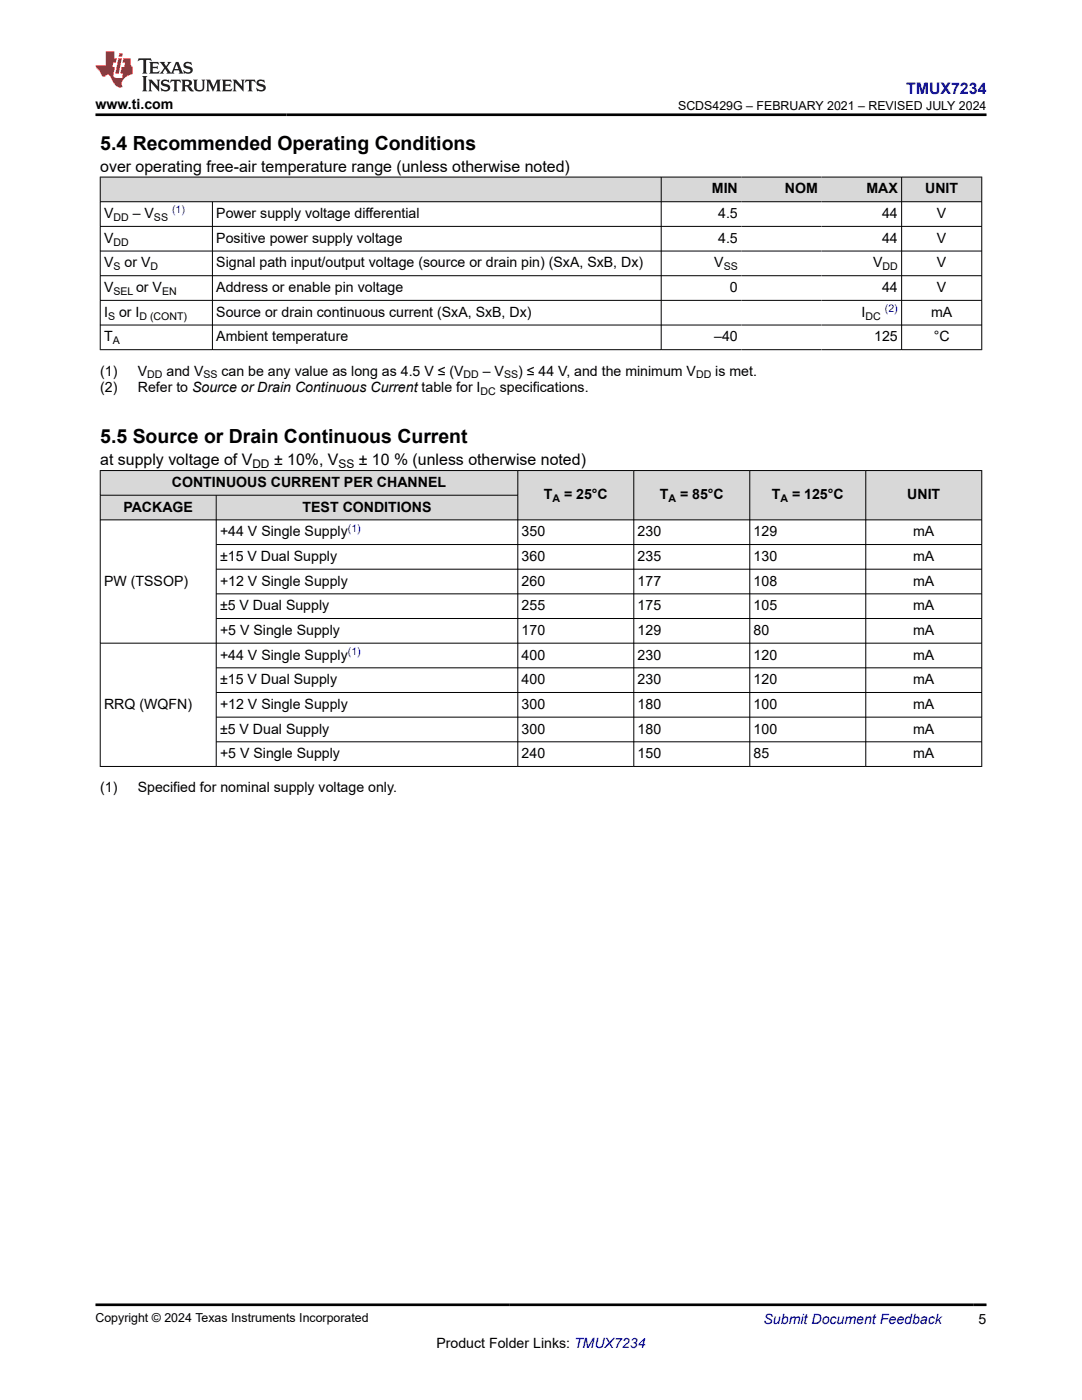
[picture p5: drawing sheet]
<svg xmlns="http://www.w3.org/2000/svg" width="216mm" height="279mm" viewBox="0 0 216 279" stroke-linecap="round" stroke-linejoin="round" font-family="sans-serif">
<defs><g id="words">
<g font-size="3.9">
<text x="20" y="29.9">5.4 Recommended Operating Conditions</text>
<text x="20" y="88.5">5.5 Source or Drain Continuous Current</text>
</g>
<text font-size="3.2" fill="#00f" x="180.8" y="18.7">TMUX7234</text>
<g font-size="3.2">
<text x="20" y="34.3">over operating free-air temperature range (unless otherwise noted)</text>
<text x="20" y="92.9">at supply voltage of V</text>
<text x="54.7" y="92.9">± 10%, V</text>
<text x="71.6" y="92.9">± 10 % (unless otherwise noted)</text>
</g>
<g font-size="2.8">
<text x="19" y="21.8">www.ti.com</text>
<text x="142" y="38.6">MIN</text>
<text x="156.6" y="38.6">NOM</text>
<text x="172.9" y="38.6">MAX</text>
<text x="184.6" y="38.6">UNIT</text>
<text x="20.8" y="43.5">V</text>
<text x="26.5" y="43.5">– V</text>
<text x="43.2" y="43.5">Power supply voltage differential</text>
<text x="143.3" y="43.5">4.5</text>
<text x="176" y="43.5">44</text>
<text x="187" y="43.5">V</text>
<text x="20.8" y="48.5">V</text>
<text x="20.8" y="53.4">V</text>
<text x="24.8" y="53.4">or V</text>
<text x="43.2" y="48.5">Positive power supply voltage</text>
<text x="43.2" y="53.4">Signal path input/output voltage (source or drain pin) (SxA, SxB, Dx)</text>
<text x="142.5" y="53.4">V</text>
<text x="143.3" y="48.5">4.5</text>
<text x="174.2" y="53.4">V</text>
<text x="176" y="48.5">44</text>
<text x="187" y="48.5">V</text>
<text x="187" y="53.4">V</text>
<text x="20.8" y="58.3">V</text>
<text x="27.2" y="58.3">or V</text>
<text x="43.2" y="58.3">Address or enable pin voltage</text>
<text x="145.7" y="58.3">0</text>
<text x="176" y="58.3">44</text>
<text x="187" y="58.3">V</text>
<text x="20.8" y="63.2">I</text>
<text x="23.7" y="63.2">or I</text>
<text x="43.2" y="63.2">Source or drain continuous current (SxA, SxB, Dx)</text>
<text x="171.9" y="63.2">I</text>
<text x="185.8" y="63.2">mA</text>
<text x="20.8" y="68.1">T</text>
<text x="43.2" y="68.1">Ambient temperature</text>
<text x="142.5" y="68.1">–40</text>
<text x="174.4" y="68.1">125</text>
<text x="186.3" y="68.1">°C</text>
<text x="20" y="74.9">(1)</text>
<text x="27.5" y="74.9">V</text>
<text x="33.2" y="74.9">and V</text>
<text x="44.2" y="74.9">can be any value as long as 4.5 V ≤ (V</text>
<text x="96.4" y="74.9">– V</text>
<text x="103.4" y="74.9">) ≤ 44 V, and the minimum V</text>
<text x="142.7" y="74.9">is met.</text>
<text x="20" y="78.3">(2)</text>
<text x="27.5" y="78.3">Refer to Source or Drain Continuous Current table for I</text>
<text x="99.7" y="78.3">specifications.</text>
<text x="34.3" y="97.2">CONTINUOUS CURRENT PER CHANNEL</text>
<text x="108.5" y="99.6">T</text>
<text x="112.5" y="99.6">= 25°C</text>
<text x="131.6" y="99.6">T</text>
<text x="135.7" y="99.6">= 85°C</text>
<text x="154" y="99.6">T</text>
<text x="158" y="99.6">= 125°C</text>
<text x="181" y="99.6">UNIT</text>
<text x="24.6" y="102.1">PACKAGE</text>
<text x="43.9" y="107">+44 V Single Supply</text>
<text x="60.4" y="102.1">TEST CONDITIONS</text>
<text x="104.1" y="107">350</text>
<text x="127.2" y="107">230</text>
<text x="150.4" y="107">129</text>
<text x="182.2" y="107">mA</text>
<text x="43.9" y="111.9">±15 V Dual Supply</text>
<text x="104.1" y="111.9">360</text>
<text x="127.2" y="111.9">235</text>
<text x="150.4" y="111.9">130</text>
<text x="182.2" y="111.9">mA</text>
<text x="20.8" y="116.9">PW (TSSOP)</text>
<text x="43.9" y="116.9">+12 V Single Supply</text>
<text x="104.1" y="116.9">260</text>
<text x="127.2" y="116.9">177</text>
<text x="150.4" y="116.9">108</text>
<text x="182.2" y="116.9">mA</text>
<text x="43.9" y="121.8">±5 V Dual Supply</text>
<text x="104.1" y="121.8">255</text>
<text x="127.2" y="121.8">175</text>
<text x="150.4" y="121.8">105</text>
<text x="182.2" y="121.8">mA</text>
<text x="43.9" y="126.7">+5 V Single Supply</text>
<text x="43.9" y="131.6">+44 V Single Supply</text>
<text x="104.1" y="126.7">170</text>
<text x="104.1" y="131.6">400</text>
<text x="127.2" y="126.7">129</text>
<text x="127.2" y="131.6">230</text>
<text x="150.4" y="126.7">80</text>
<text x="150.4" y="131.6">120</text>
<text x="182.2" y="126.7">mA</text>
<text x="182.2" y="131.6">mA</text>
<text x="43.9" y="136.6">±15 V Dual Supply</text>
<text x="104.1" y="136.6">400</text>
<text x="127.2" y="136.6">230</text>
<text x="150.4" y="136.6">120</text>
<text x="182.2" y="136.6">mA</text>
<text x="20.8" y="141.5">RRQ (WQFN)</text>
<text x="43.9" y="141.5">+12 V Single Supply</text>
<text x="104.1" y="141.5">300</text>
<text x="127.2" y="141.5">180</text>
<text x="150.4" y="141.5">100</text>
<text x="182.2" y="141.5">mA</text>
<text x="43.9" y="146.4">±5 V Dual Supply</text>
<text x="104.1" y="146.4">300</text>
<text x="127.2" y="146.4">180</text>
<text x="150.4" y="146.4">100</text>
<text x="182.2" y="146.4">mA</text>
<text x="43.9" y="151.3">+5 V Single Supply</text>
<text x="104.1" y="151.3">240</text>
<text x="127.2" y="151.3">150</text>
<text x="150.4" y="151.3">85</text>
<text x="182.2" y="151.3">mA</text>
<text x="20" y="158.1">(1)</text>
<text x="27.5" y="158.1">Specified for nominal supply voltage only.</text>
<text x="87.1" y="269">Product Folder Links: TMUX7234</text>
<text x="195.3" y="264.2">5</text>
</g>
<text font-size="2.8" fill="#00f" x="152.4" y="264.2">Submit Document Feedback</text>
<g font-size="2.5">
<text x="135.3" y="21.9">SCDS429G – FEBRUARY 2021 – REVISED JULY 2024</text>
<text x="19" y="263.9">Copyright © 2024 Texas Instruments Incorporated</text>
</g>
<g font-size="2.4">
<text x="50.4" y="93.5">DD</text>
<text x="67.5" y="93.5">SS</text>
</g>
<g font-size="2.1">
<text x="22.6" y="44.1">DD</text>
<text x="30.7" y="44.1">SS</text>
<text x="22.6" y="49">DD</text>
<text x="22.6" y="53.9">S</text>
<text x="30" y="53.9">D</text>
<text x="144.4" y="53.9">SS</text>
<text x="176.1" y="53.9">DD</text>
<text x="22.6" y="58.9">SEL</text>
<text x="32.3" y="58.9">EN</text>
<text x="21.6" y="63.8">S</text>
<text x="27.8" y="63.8">D (CONT)</text>
<text x="172.7" y="63.8">DC</text>
<text x="22.5" y="68.7">A</text>
<text x="29.4" y="75.5">DD</text>
<text x="40.6" y="75.5">SS</text>
<text x="92.5" y="75.5">DD</text>
<text x="100.6" y="75.5">SS</text>
<text x="138.9" y="75.5">DD</text>
<text x="95.9" y="78.9">DC</text>
<text x="110.2" y="100.2">A</text>
<text x="133.4" y="100.2">A</text>
<text x="155.7" y="100.2">A</text>
</g>
<g font-size="2.1" fill="#00f">
<text x="34.3" y="42.6">(1)</text>
<text x="176.6" y="62.3">(2)</text>
<text x="69.4" y="106.1">(1)</text>
<text x="69.4" y="130.7">(1)</text>
</g>
</g></defs>
<g fill="#d8d8d8">
<path d="M20 35.3h175.9v5h-175.9z" fill-rule="evenodd"/>
<path d="M20.1 35.4h111.8v4.8h-111.8z" fill-rule="evenodd"/>
<path d="M132 35.4h15.9v4.8h-15.9z" fill-rule="evenodd"/>
<path d="M147.9 35.4h16v4.8h-16z" fill-rule="evenodd"/>
<path d="M163.9 35.4h15.9v4.8h-15.9z" fill-rule="evenodd"/>
<path d="M180 35.4h15.8v4.8h-15.8z" fill-rule="evenodd"/>
</g>
<g fill="none" stroke="#000" stroke-width=".2">
<path d="M19.9 35.3h176.1M20 35.3v34.6M131.9 35.3v34.6M179.9 35.3v34.6M195.9 35.3v34.6M19.9 40.3h176.1M19.9 45.2h176.1M19.9 50.1h176.1M19.9 55h176.1M19.9 59.9h176.1M42.4 40.3v29.6M19.9 64.9h176.1"/>
<path d="M19.9 69.8h176.1"/>
</g>
<g fill="#d8d8d8">
<path d="M20 93.9h175.9v4.9h-175.9z" fill-rule="evenodd"/>
<path d="M20.1 94h83.2v4.8h-83.2z" fill-rule="evenodd"/>
<path d="M103.4 94h23v9.7h-23z" fill-rule="evenodd"/>
<path d="M126.5 94h23v9.7h-23z" fill-rule="evenodd"/>
<path d="M149.7 94h23v9.7h-23z" fill-rule="evenodd"/>
<path d="M172.8 94h23v9.7h-23z" fill-rule="evenodd"/>
<path d="M20.1 98.9h23v4.8h-23z" fill-rule="evenodd"/>
<path d="M43.2 98.9h60.1v4.8h-60.1z" fill-rule="evenodd"/>
</g>
<g fill="none" stroke="#000" stroke-width=".2">
<path d="M19.9 93.9h176.1M19.9 98.8h83.5M20 93.8v59.2M43.1 98.8v54.2M103.3 93.8v59.2M126.5 93.8v59.2M149.6 93.8v59.2M172.8 93.8v59.2M195.9 93.8v59.2M43.1 108.7h152.9M43.1 113.6h152.9M43.1 118.5h152.9"/>
<path d="M196 103.8h-176.1M43.1 123.4h152.9M43.1 133.3h152.9M43.1 138.2h152.9M196 128.4h-176.1M43.1 143.1h152.9M43.1 148h152.9M196 153h-176.1"/>
</g>
<path d="M27.7 11.6l-.2 .6 .5-.2h.6v.1v2.2l-.2 .4h1l-.2-.4v-2.2v-.1h.5l.5 .2-.1-.6zM29.8 12.4l.2 .3v1.6l-.2 .4h1.9l.1-.6a1.08 1.08 0 0 1-1.3 .2v-.7h.6l.4 .2v-.7l-.4 .2h-.6v-.5l.2-.2a1 1 0 0 1 1 .3l-.1-.5zM31.8 12.4l1 1.1-1 1.2h.9l-.2-.2 .4-.8 .5 .8-.2 .2h1.6l-.2-.2 .1-.5h1l.1 .5-.1 .2h.9l-.2-.4-.8-1.9h-.5l-1 2.1-.8-1.1 .9-1h-.8l.2 .2-.5 .6-.3-.6 .1-.2zM35.2 12.8l.4 1h-.8zM36.8 12.5a.65 .65 0 0 0-.2 .7 .65 .65 0 0 0 .6 .5l.7 .1 .1 .3a.79 .79 0 0 1-.7 .4 .79 .79 0 0 1-.7-.5l.1 .7 .2-.1a.93 .93 0 0 0 1.1 0 .93 .93 0 0 0 .4-.9 1.46 1.46 0 0 0-1.2-.6l-.1-.3a1.09 1.09 0 0 1 1.2 .2l-.2-.6-.1 .1-.6-.2zM28.4 15.2l.2 .4v2.2l-.2 .4h1l-.2-.4v-2.2l.2-.4zM29.6 15.9l.2 .4v1.5l-.2 .4h.8l-.3-.4v-1.3l1.7 1.8v-2l.2-.4h-.8l.2 .2 .1 1.1-1.2-1.3zM32.3 16a.65 .65 0 0 0-.2 .8 .65 .65 0 0 0 .7 .4l.6 .2 .1 .2a.79 .79 0 0 1-.7 .4 .79 .79 0 0 1-.7-.5l.1 .7 .2-.1a.93 .93 0 0 0 1.1 .1 .93 .93 0 0 0 .4-1 1.46 1.46 0 0 0-1.2-.5l-.1-.4a1.09 1.09 0 0 1 1.2 .2l-.2-.6-.1 .1-.6-.1zM34.1 15.9l-.1 .6a.63 .63 0 0 1 .7-.3l.1 1.6-.3 .4h1l-.2-.4v-1.6a.66 .66 0 0 1 .8 .3l-.1-.6zM36.2 15.9l.2 .4v1.5l-.2 .4h.9l-.2-.2v-.7h.5l.1 .2a.79 .79 0 0 0 1.2 .6l-1-.9a.61 .61 0 0 0 .6-.6 .61 .61 0 0 0-.5-.7zM36.9 16.2h.2a.47 .47 0 0 1 .5 .1 .47 .47 0 0 1 .1 .5l-.2 .1-.6 .1zM38.5 15.9l.2 .2a2.27 2.27 0 0 0 .4 2 1.04 1.04 0 0 0 1.7-.7v-1.3l.2-.2h-.8l.2 .4v1.1a.6 .6 0 0 1-.6 .6 .6 .6 0 0 1-.6-.6v-1.1l.3-.4zM41.1 15.9l.2 .4v1.5l-.2 .4h.7l-.2-.4v-1.4l.9 1.9 .8-1.9v1.4l-.2 .4h1l-.3-.4v-1.5l.3-.4h-.8l-.7 1.5-.7-1.5zM44.3 15.9l.2 .4v1.5l-.2 .4h1.9l.1-.6a1.09 1.09 0 0 1-1.3 .2v-.7h.6l.4 .2v-.6l-.4 .2h-.6v-.6l.2-.1a1.01 1.01 0 0 1 1 .3l-.1-.6zM46.4 15.9l.3 .4v1.5l-.3 .4h.8l-.2-.4v-1.3l1.6 1.8v-2l.2-.4h-.7l.2 .2v1.1l-1.2-1.3zM49 15.9l-.1 .6a.63 .63 0 0 1 .8-.3v1.6l-.3 .4h1l-.2-.4v-1.6a.66 .66 0 0 1 .8 .3l-.1-.6zM51.4 16a.65 .65 0 0 0-.2 .8 .65 .65 0 0 0 .6 .4l.6 .2 .2 .2a.79 .79 0 0 1-.8 .4 .79 .79 0 0 1-.6-.5l.1 .7 .2-.1a.93 .93 0 0 0 1 .1 .93 .93 0 0 0 .5-1 1.46 1.46 0 0 0-1.3-.5l-.1-.4a1.09 1.09 0 0 1 1.3 .2l-.2-.6-.2 .1-.5-.1z" fill="#231f20"/>
<path d="M21.1 10.3v2.7h-2.1l.1 .4 .9 1a.95 .95 0 0 0 .9 .9 .59 .59 0 0 1 .6-.4 .59 .59 0 0 1 .5 .3l.4 .8a1.59 1.59 0 0 0 2.1 1.4 1.61 1.61 0 0 1 1-2.3l1-.3-.1-1.5a1.59 1.59 0 0 1-.4-1.7h-1.4l-.2 .9h.5l-.1 .9h-.5l-.2 .9v.3l.4 .1-.2 .9h-.6a.73 .73 0 0 1-1.1-.7l.3-1.5h-.5l.2-.9h.5l.2-.9h-.5v-1.3zM23.6 11.6l-.6 3.1h.7l.6-3.1zM23.8 10.7l-.1 .6h.7l.1-.6z" fill="#ed1c24"/>
<path d="M19 22.9h177.8M19 260.4h177.8" fill="none" stroke="#000" stroke-width=".53"/>
<use href="#words"/>
</svg>
